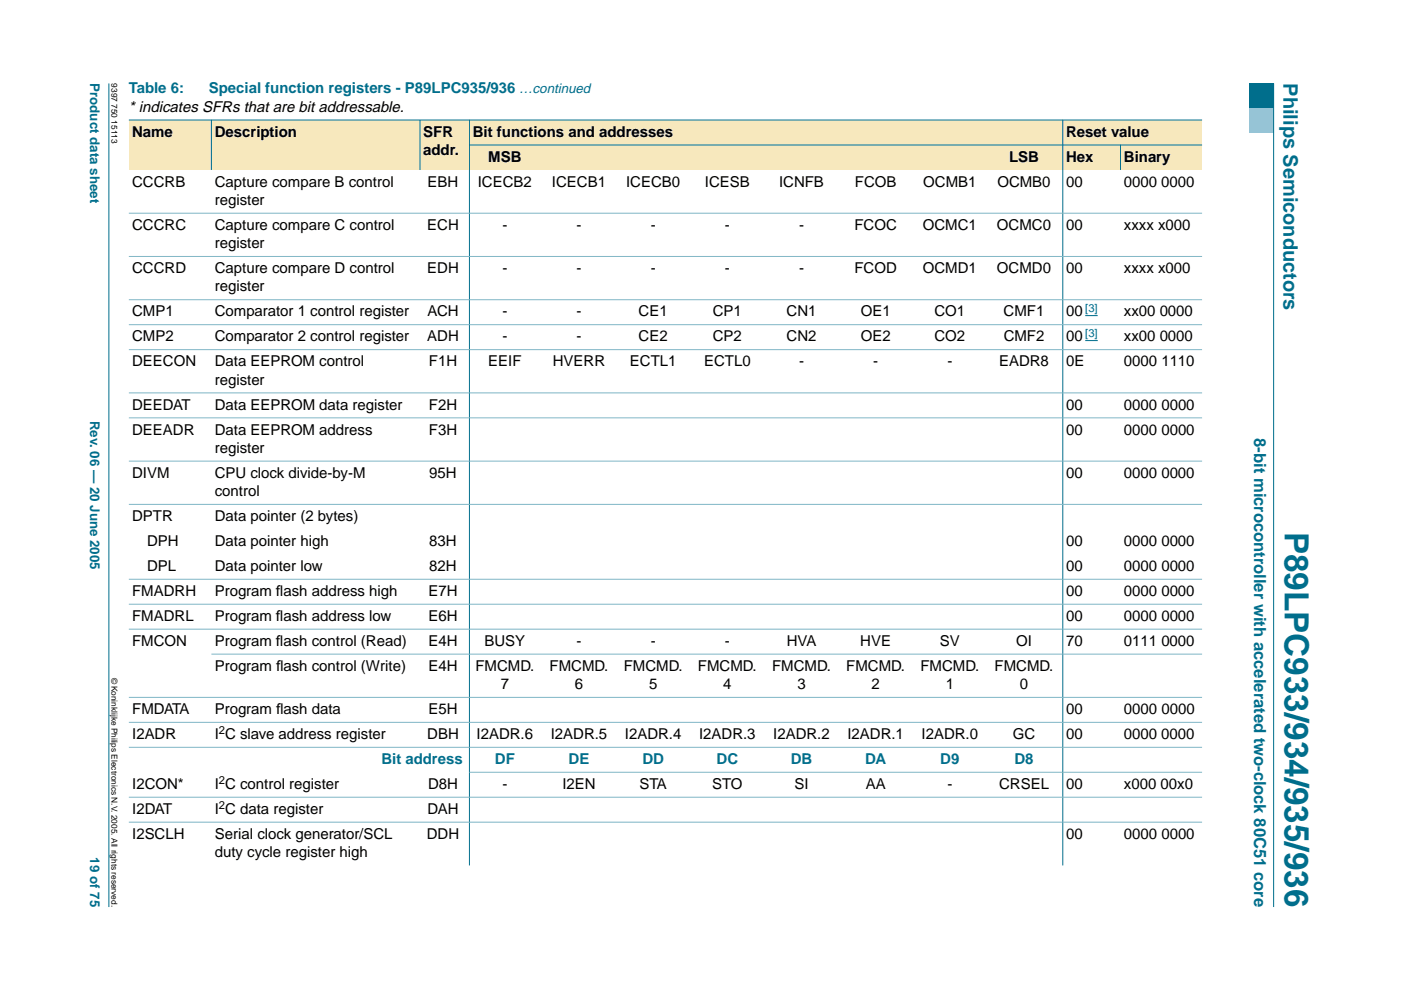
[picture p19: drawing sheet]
<svg xmlns="http://www.w3.org/2000/svg" width="297mm" height="210mm" viewBox="0 0 297 210" stroke-linecap="round" stroke-linejoin="round" font-family="sans-serif">
<defs><g id="words">
<text font-size="7.1" fill="#006e8c" x="272.4" y="112.7" transform="rotate(90 272.4 112.7)">P89LPC933/934/935/936</text>
<text font-size="4.2" fill="#006e8c" x="272.2" y="17.7" transform="rotate(90 272.2 17.7)">Philips Semiconductors</text>
<text font-size="3.5" fill="#006e8c" x="265.9" y="92.9" transform="rotate(90 265.9 92.9)">8-bit microcontroller with accelerated two-clock 80C51 core</text>
<g font-size="3.2" fill="#006e8c">
<text x="27.3" y="19.8">Table 6:</text>
<text x="44.3" y="19.8">Special function registers - P89LPC935/936 …continued</text>
<text x="80.9" y="162">Bit address</text>
<text x="104.9" y="162">DF</text>
<text x="120.6" y="162">DE</text>
<text x="136.2" y="162">DD</text>
<text x="151.9" y="162">DC</text>
<text x="167.6" y="162">DB</text>
<text x="183.4" y="162">DA</text>
<text x="199.4" y="162">D9</text>
<text x="215.1" y="162">D8</text>
</g>
<g font-size="3.2">
<text x="27.3" y="23.7">* indicates SFRs that are bit addressable.</text>
<text x="28" y="29">Name</text>
<text x="45.5" y="29">Description</text>
<text x="89.8" y="29">SFR</text>
<text x="100.2" y="29">Bit functions and addresses</text>
<text x="226" y="29">Reset value</text>
<text x="89.8" y="32.9">addr.</text>
<text x="103.5" y="34.3">MSB</text>
<text x="213.9" y="34.3">LSB</text>
<text x="226" y="34.3">Hex</text>
<text x="238.3" y="34.3">Binary</text>
<text x="28" y="39.6">CCCRB</text>
<text x="45.5" y="39.6">Capture compare B control</text>
<text x="90.7" y="39.6">EBH</text>
<text x="101.3" y="39.6">ICECB2</text>
<text x="117" y="39.6">ICECB1</text>
<text x="132.8" y="39.6">ICECB0</text>
<text x="149.4" y="39.6">ICESB</text>
<text x="165.2" y="39.6">ICNFB</text>
<text x="181.3" y="39.6">FCOB</text>
<text x="195.7" y="39.6">OCMB1</text>
<text x="211.5" y="39.6">OCMB0</text>
<text x="226" y="39.6">00</text>
<text x="238.3" y="39.6">0000 0000</text>
<text x="45.5" y="43.4">register</text>
<text x="28" y="48.7">CCCRC</text>
<text x="45.5" y="48.7">Capture compare C control</text>
<text x="45.5" y="52.6">register</text>
<text x="90.6" y="48.7">ECH</text>
<text x="106.5" y="48.7">-</text>
<text x="122.2" y="48.7">-</text>
<text x="138" y="48.7">-</text>
<text x="153.7" y="48.7">-</text>
<text x="169.4" y="48.7">-</text>
<text x="181.2" y="48.7">FCOC</text>
<text x="195.7" y="48.7">OCMC1</text>
<text x="211.4" y="48.7">OCMC0</text>
<text x="226" y="48.7">00</text>
<text x="238.3" y="48.7">xxxx x000</text>
<text x="28" y="57.9">CCCRD</text>
<text x="45.5" y="57.9">Capture compare D control</text>
<text x="90.6" y="57.9">EDH</text>
<text x="106.5" y="57.9">-</text>
<text x="122.2" y="57.9">-</text>
<text x="138" y="57.9">-</text>
<text x="153.7" y="57.9">-</text>
<text x="169.4" y="57.9">-</text>
<text x="181.2" y="57.9">FCOD</text>
<text x="195.7" y="57.9">OCMD1</text>
<text x="211.4" y="57.9">OCMD0</text>
<text x="226" y="57.9">00</text>
<text x="238.3" y="57.9">xxxx x000</text>
<text x="45.5" y="61.8">register</text>
<text x="28" y="67.1">CMP1</text>
<text x="45.5" y="67.1">Comparator 1 control register</text>
<text x="90.6" y="67.1">ACH</text>
<text x="106.5" y="67.1">-</text>
<text x="122.2" y="67.1">-</text>
<text x="135.4" y="67.1">CE1</text>
<text x="151.1" y="67.1">CP1</text>
<text x="166.8" y="67.1">CN1</text>
<text x="182.5" y="67.1">OE1</text>
<text x="198.1" y="67.1">CO1</text>
<text x="212.8" y="67.1">CMF1</text>
<text x="226" y="67.1">00</text>
<text x="238.3" y="67.1">xx00 0000</text>
<text x="28" y="72.4">CMP2</text>
<text x="28" y="77.7">DEECON</text>
<text x="45.5" y="72.4">Comparator 2 control register</text>
<text x="45.5" y="77.7">Data EEPROM control</text>
<text x="90.6" y="72.4">ADH</text>
<text x="90.9" y="77.7">F1H</text>
<text x="103.5" y="77.7">EEIF</text>
<text x="106.5" y="72.4">-</text>
<text x="117.2" y="77.7">HVERR</text>
<text x="122.2" y="72.4">-</text>
<text x="133.6" y="77.7">ECTL1</text>
<text x="135.4" y="72.4">CE2</text>
<text x="149.3" y="77.7">ECTL0</text>
<text x="151.1" y="72.4">CP2</text>
<text x="166.8" y="72.4">CN2</text>
<text x="169.4" y="77.7">-</text>
<text x="182.5" y="72.4">OE2</text>
<text x="185.1" y="77.7">-</text>
<text x="198.1" y="72.4">CO2</text>
<text x="200.9" y="77.7">-</text>
<text x="211.8" y="77.7">EADR8</text>
<text x="212.8" y="72.4">CMF2</text>
<text x="226" y="77.7">0E</text>
<text x="226" y="72.4">00</text>
<text x="238.3" y="72.4">xx00 0000</text>
<text x="238.3" y="77.7">0000 1110</text>
<text x="45.5" y="81.5">register</text>
<text x="28" y="86.8">DEEDAT</text>
<text x="45.5" y="86.8">Data EEPROM data register</text>
<text x="90.9" y="86.8">F2H</text>
<text x="226" y="86.8">00</text>
<text x="238.3" y="86.8">0000 0000</text>
<text x="28" y="92.1">DEEADR</text>
<text x="45.5" y="92.1">Data EEPROM address</text>
<text x="90.9" y="92.1">F3H</text>
<text x="226" y="92.1">00</text>
<text x="238.3" y="92.1">0000 0000</text>
<text x="28" y="101.3">DIVM</text>
<text x="45.5" y="101.3">CPU clock divide-by-M</text>
<text x="45.5" y="96">register</text>
<text x="91" y="101.3">95H</text>
<text x="226" y="101.3">00</text>
<text x="238.3" y="101.3">0000 0000</text>
<text x="45.5" y="105.2">control</text>
<text x="28" y="110.5">DPTR</text>
<text x="45.5" y="110.5">Data pointer (2 bytes)</text>
<text x="31.2" y="115.8">DPH</text>
<text x="45.5" y="115.8">Data pointer high</text>
<text x="91" y="115.8">83H</text>
<text x="226" y="115.8">00</text>
<text x="238.3" y="115.8">0000 0000</text>
<text x="31.2" y="121.1">DPL</text>
<text x="45.5" y="121.1">Data pointer low</text>
<text x="91" y="121.1">82H</text>
<text x="226" y="121.1">00</text>
<text x="238.3" y="121.1">0000 0000</text>
<text x="28" y="126.3">FMADRH</text>
<text x="28" y="131.6">FMADRL</text>
<text x="45.5" y="126.3">Program f</text>
<text x="45.5" y="131.6">Program f</text>
<text x="58.5" y="131.6">lash address low</text>
<text x="58.5" y="126.3">lash address high</text>
<text x="90.8" y="131.6">E6H</text>
<text x="90.8" y="126.3">E7H</text>
<text x="226" y="126.3">00</text>
<text x="226" y="131.6">00</text>
<text x="238.3" y="126.3">0000 0000</text>
<text x="238.3" y="131.6">0000 0000</text>
<text x="28" y="136.9">FMCON</text>
<text x="45.5" y="136.9">Program f</text>
<text x="58.5" y="136.9">lash control (Read)</text>
<text x="90.8" y="136.9">E4H</text>
<text x="102.7" y="136.9">BUSY</text>
<text x="122.2" y="136.9">-</text>
<text x="138" y="136.9">-</text>
<text x="153.7" y="136.9">-</text>
<text x="166.8" y="136.9">HVA</text>
<text x="182.4" y="136.9">HVE</text>
<text x="199.3" y="136.9">SV</text>
<text x="215.4" y="136.9">OI</text>
<text x="226" y="136.9">70</text>
<text x="238.3" y="136.9">0111 0000</text>
<text x="45.5" y="142.2">Program f</text>
<text x="58.5" y="142.2">lash control (Write)</text>
<text x="90.8" y="142.2">E4H</text>
<text x="100.8" y="142.2">FMCMD.</text>
<text x="116.5" y="142.2">FMCMD.</text>
<text x="132.3" y="142.2">FMCMD.</text>
<text x="148" y="142.2">FMCMD.</text>
<text x="163.7" y="142.2">FMCMD.</text>
<text x="179.4" y="142.2">FMCMD.</text>
<text x="195.2" y="142.2">FMCMD.</text>
<text x="210.9" y="142.2">FMCMD.</text>
<text x="106.2" y="146.1">7</text>
<text x="121.9" y="146.1">6</text>
<text x="137.6" y="146.1">5</text>
<text x="153.3" y="146.1">4</text>
<text x="169.1" y="146.1">3</text>
<text x="184.8" y="146.1">2</text>
<text x="200.5" y="146.1">1</text>
<text x="216.2" y="146.1">0</text>
<text x="28" y="151.4">FMDATA</text>
<text x="45.5" y="151.4">Program f</text>
<text x="58.5" y="151.4">lash data</text>
<text x="90.8" y="151.4">E5H</text>
<text x="226" y="151.4">00</text>
<text x="238.3" y="151.4">0000 0000</text>
<text x="28" y="156.7">I2ADR</text>
<text x="45.5" y="156.7">I C slave address register</text>
<text x="90.6" y="156.7">DBH</text>
<text x="101" y="156.7">I2ADR.6</text>
<text x="116.8" y="156.7">I2ADR.5</text>
<text x="132.5" y="156.7">I2ADR.4</text>
<text x="148.2" y="156.7">I2ADR.3</text>
<text x="163.9" y="156.7">I2ADR.2</text>
<text x="179.7" y="156.7">I2ADR.1</text>
<text x="195.4" y="156.7">I2ADR.0</text>
<text x="214.7" y="156.7">GC</text>
<text x="226" y="156.7">00</text>
<text x="238.3" y="156.7">0000 0000</text>
<text x="28" y="167.3">I2CON*</text>
<text x="45.5" y="167.3">I C control register</text>
<text x="90.8" y="167.3">D8H</text>
<text x="106.5" y="167.3">-</text>
<text x="119.2" y="167.3">I2EN</text>
<text x="135.6" y="167.3">STA</text>
<text x="151" y="167.3">STO</text>
<text x="168.4" y="167.3">SI</text>
<text x="183.5" y="167.3">AA</text>
<text x="200.9" y="167.3">-</text>
<text x="211.8" y="167.3">CRSEL</text>
<text x="226" y="167.3">00</text>
<text x="238.3" y="167.3">x000 00x0</text>
<text x="28" y="172.6">I2DAT</text>
<text x="45.5" y="172.6">I C data register</text>
<text x="90.6" y="172.6">DAH</text>
<text x="28" y="177.8">I2SCLH</text>
<text x="45.5" y="177.8">Serial clock generator/SCL</text>
<text x="90.5" y="177.8">DDH</text>
<text x="226" y="177.8">00</text>
<text x="238.3" y="177.8">0000 0000</text>
<text x="45.5" y="181.7">duty cycle register high</text>
</g>
<g font-size="2.8" fill="#006e8c">
<text x="19.1" y="17.7" transform="rotate(90 19.1 17.7)">Product data sheet</text>
<text x="19.1" y="89.2" transform="rotate(90 19.1 89.2)">Rev. 06 — 20 June 2005</text>
<text x="19.1" y="181.8" transform="rotate(90 19.1 181.8)">19 of 75</text>
</g>
<g font-size="2.4" fill="#00f">
<text x="230.1" y="66.1">[3]</text>
<text x="230.1" y="71.4">[3]</text>
</g>
<g font-size="2.4">
<text x="46.4" y="155.7">2</text>
<text x="46.4" y="166.3">2</text>
<text x="46.4" y="171.6">2</text>
</g>
<g font-size="1.8">
<text x="23.7" y="17.7" transform="rotate(90 23.7 17.7)">9397 750 15113</text>
<text x="23.7" y="143.7" transform="rotate(90 23.7 143.7)">© Koninklijke Philips Electronics N.V. 2005. All rights reserved.</text>
</g>
</g></defs>
<path d="M23.1 17.7v174.6z" fill="#006e8c" stroke="#006e8c" stroke-width=".21"/>
<path d="M264.7 17.7h5.3v5.3h-5.3z" fill-rule="evenodd" fill="#006e8c"/>
<path d="M264.7 23h5.3v5.3h-5.3z" fill-rule="evenodd" fill="#96c4d6"/>
<path d="M270 17.7v174.6z" fill="#006e8c" stroke="#006e8c" stroke-width=".21"/>
<path d="M230.1 66.9h2.6M230.1 72.2h2.6" fill="none" stroke="#00f" stroke-width=".21"/>
<g fill="#f7e8bd">
<path d="M27.3 25.4h17.5v10.6h-17.5z" fill-rule="evenodd"/>
<path d="M44.8 25.4h44.2v10.6h-44.2z" fill-rule="evenodd"/>
<path d="M89 25.4h10.5v10.6h-10.5z" fill-rule="evenodd"/>
<path d="M99.5 25.4h125.8v5.3h-125.8z" fill-rule="evenodd"/>
<path d="M225.3 25.4h29.6v5.3h-29.6z" fill-rule="evenodd"/>
<path d="M99.5 30.7h15.8v5.3h-15.8z" fill-rule="evenodd"/>
<path d="M115.3 30.7h15.7v5.3h-15.7z" fill-rule="evenodd"/>
<path d="M131 30.7h15.7v5.3h-15.7z" fill-rule="evenodd"/>
<path d="M146.7 30.7h15.7v5.3h-15.7z" fill-rule="evenodd"/>
<path d="M162.4 30.7h15.8v5.3h-15.8z" fill-rule="evenodd"/>
<path d="M178.2 30.7h15.7v5.3h-15.7z" fill-rule="evenodd"/>
<path d="M193.9 30.7h15.7v5.3h-15.7z" fill-rule="evenodd"/>
<path d="M209.6 30.7h15.7v5.3h-15.7z" fill-rule="evenodd"/>
<path d="M225.3 30.7h12.3v5.3h-12.3z" fill-rule="evenodd"/>
<path d="M237.6 30.7h17.3v5.3h-17.3z" fill-rule="evenodd"/>
</g>
<g fill="#006e8c" stroke="#006e8c" stroke-width=".21">
<path d="M44.8 25.4v10.6z"/>
<path d="M89 25.4v10.6z"/>
<path d="M99.5 25.4v158.1z"/>
<path d="M225.3 25.4v158.1z"/>
<path d="M237.6 30.7v5.3z"/>
<path d="M27.3 25.4h227.6z"/>
<path d="M99.5 30.7h155.4z"/>
</g>
<g fill="#80b6c6" stroke="#80b6c6" stroke-width=".21">
<path d="M27.3 45.2h227.6z"/>
<path d="M27.3 54.4h227.6z"/>
<path d="M27.3 63.5h227.6z"/>
<path d="M27.3 68.8h227.6z"/>
<path d="M27.3 74.1h227.6z"/>
<path d="M27.3 83.3h227.6z"/>
<path d="M27.3 88.6h227.6z"/>
<path d="M27.3 97.8h227.6z"/>
<path d="M27.3 106.9h227.6z"/>
<path d="M27.3 122.8h227.6z"/>
<path d="M27.3 128.1h227.6z"/>
<path d="M27.3 133.4h227.6z"/>
<path d="M44.8 138.7h210.1z"/>
<path d="M27.3 147.9h227.6z"/>
<path d="M27.3 153.2h227.6z"/>
<path d="M27.3 158.4h227.6z"/>
<path d="M99.5 163.7h155.4z"/>
<path d="M27.3 169h227.6z"/>
<path d="M27.3 174.3h227.6z"/>
</g>
<use href="#words"/>
</svg>
